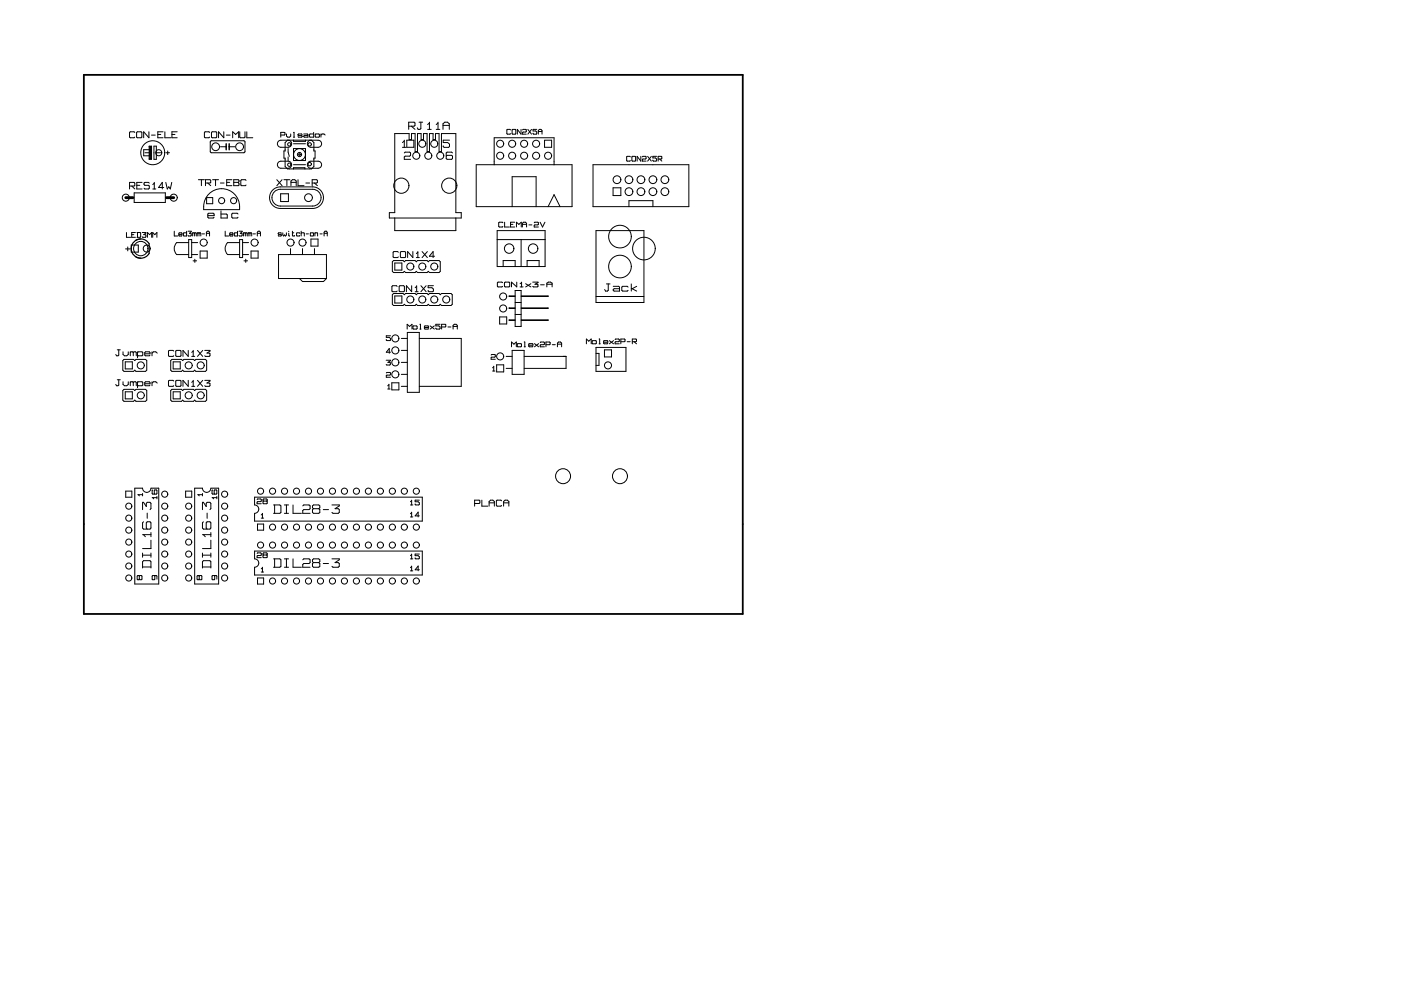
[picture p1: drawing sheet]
<svg xmlns="http://www.w3.org/2000/svg" width="297mm" height="210mm" viewBox="0 0 297 210" stroke-linecap="round" stroke-linejoin="round" font-family="sans-serif">
<path d="M17.8 15.9h139.7v114.3h-139.7z" fill="none" stroke="#000" stroke-width=".38"/>
<path d="M28.8 50.9a2.05 2.05 0 0 1 2.8 .8v2M29.8 50.7a2.03 2.03 0 0 0-2 2 2.03 2.03 0 0 0 2 2M31.6 53.7a2.05 2.05 0 0 1-2.8 .8" fill="none" stroke="#000" stroke-width=".25"/>
<g fill="none" stroke="#000" stroke-width=".21">
<path d="M27.5 39.4h.9l.2-.1v-.5l-.2-.1h-.9v1.4M27.9 39.4l.7 .7M28.6 28.1l-.2-.2h-.8l-.1 .2v1l.1 .1h.8l.2-.1M29 28.1l.1-.2h.8l.2 .2v1l-.2 .1h-.8l-.1-.1zM29 39.3h.6M30.1 38.7h-1.1v1.4h1.1M30.7 32.4h.9M31.6 27.9v1.3l-1.1-1.3v1.3M31.6 33.7h.5M31.6 31.1h.5M31.6 31h.5v2.8h-.5zM31.7 38.8l-.2-.1h-.8l-.2 .4 .2 .2h.8l.2 .1v.5l-.2 .2h-.8l-.2-.2"/>
<path d="M31.8 31.1v2.7M31.8 31.7h-1.3v1.3h1.3M31.9 31.1v2.6M32 31.1v2.6M32.1 28.6h.8M32.6 31h.5v2.8h-.5zM32.7 38.7v1.4M32.7 38.8l-.3 .3M33.1 32.4h.9M33.5 28.5h.6M34.6 27.9h-1.1v1.3h1.1M34.7 39.8h-1.1l.8-1.1v1.4"/>
<path d="M35 27.9v1.3h1.2M35.2 38.7l.3 1.4 .3-.5 .3 .5 .3-1.4M35.2 32.4h.7M35.6 32v.8M36.5 28.5h.6M37.6 27.9h-1.1v1.3h1.1M42.1 38.1h1.2M42.7 38.1v1.3M43.6 38.8h.9l.2-.1v-.5l-.2-.1h-.9v1.3M44 38.8l.7 .6M44.5 28.1l-.2-.2h-.8l-.2 .2v1l.2 .1h.8l.2-.1M44.7 29.9l7-.1 .2 .3v2l-.2 .3h-6.9l-.2-.3z"/>
<path d="M44.8 28.1l.2-.2h.8l.1 .2v1l-.1 .1h-.8l-.2-.1zM45.1 38.1h1.2M45.7 38.1v1.3M46.7 38.8h.8M46.7 31.1h1.3M47.4 27.9v1.3l-1.1-1.3v1.3M48 28.6h.8M48.1 38.7h.6M48.6 31.1h1.2M49.2 38.1h-1.1v1.3h1.1M49.3 29.2v-1.3l.7 .6 .6-.6v1.3M49.6 38.1h.9l.2 .1-.2 .5 .2 .5-.2 .2h-.9z"/>
<path d="M49.6 38.7h.9M50.8 27.9v1.2l.2 .1h.8l.1-.1v-1.2M52.2 38.2l-.2-.1h-.8l-.1 .1v1l.1 .2h.8l.2-.2M52.3 27.9v1.3h1.3M58.7 38.1l1.1 1.3M59 34.4l.6-.2h1.5a.75 .75 0 0 1 .7 .7 .75 .75 0 0 1-.7 .8h-1.5a.75 .75 0 0 1-.7-.5 .75 .75 0 0 1 .1-.8zM59.5 28.6h.8l.1-.4-.9-.1v1M59.8 38.1l-1.1 1.3M60.2 38.1h1.3M60.7 28.4v.5l.3 .2h.4l.2-.2v-.5M60.8 38.1v1.3M61 29.7l-.5 .5v1.8h-.3v1.5h.3v1.8l.5 .5h5l.5-.5v-1.8h.3v-1.5h-.3v-1.8l-.5-.5"/>
<path d="M61.1 29.7a.75 .75 0 0 1 .7 .8 .75 .75 0 0 1-.7 .7h-1.5a.75 .75 0 0 1-.8-.7 .75 .75 0 0 1 .8-.8h7.8a.75 .75 0 0 1 .8 .8 .75 .75 0 0 1-.8 .7h-1.5a.75 .75 0 0 1-.7-.7 .75 .75 0 0 1 .7-.8M61.1 31.5v.8l.2 .8M61.1 33.3v.7M61.7 39.4v-1l.3-.3h.5l.3 .3v1M61.7 38.7h1.1M62.2 28.1h.1v1M62.2 29.1h.3M62.2 29.7v.3h2.6v-.3M62.2 31.5h2.6v2.5h-2.6zM62.2 35.8v-.2h2.4v.2M62.2 34.9h2.6M62.2 30.5h2.6"/>
<path d="M63.2 38.1v1.3h1.3M64.1 28.5l-.8-.1-.1 .1 .1 .2h.6l.2 .3-.2 .1-.7-.1M64.4 28.4l.9 .1v.6h-.8l-.1-.1 .1-.3h.8M64.8 38.8h.8M65.4 34.4l.5-.2h1.5a.75 .75 0 0 1 .8 .7 .75 .75 0 0 1-.8 .8h-1.5a.75 .75 0 0 1-.7-.5 .75 .75 0 0 1 .2-.8zM66.2 38.8h.9l.2-.1v-.5l-.2-.1h-.9v1.3M66.5 28.1v1l-.9-.1 .1-.6h.8M66.7 38.8l.6 .6M66.8 28.5l.8-.1 .1 .6-.7 .1zM68 28.6l.3-.2h.4l.2 .2M68 28.4v.7M83.7 28.3h3v1.3h.5v-1.3h.8v3.8h.5v-3.8h.8v1.3h.5v-1.3h.8v3.8h.5v-3.8h.7v1.3h.5v-1.3h.8v3.8h.5v-3.8h3v16.8h1.2v1.1h-15.2v-1.1h1.1z"/>
<path d="M85.3 31.2h.8M85.7 32.4l.2-.1h1l.1 .1v.5l-.1 .2h-1l-.2 .2v.5h1.3M85.7 29.7v1.5M85.7 29.9l-.4 .3M86.2 29.7h1.5v1.5h-1.5zM86.6 26.8h1.2l.2-.2v-.5l-.2-.2h-1.2v1.5M87.2 26.8l.8 .6M88.8 25.9h.8M89.2 25.9v1.4l-.2 .1h-.3l-.2-.3M90.7 27.4h.7M91 25.9v1.5M91 26.1l-.3 .3"/>
<path d="M92.5 27.4h.7M92.9 25.9v1.5M92.9 26.1l-.4 .3M93.9 27.4v-1.2l.4-.3h.6l.4 .3v1.2M93.9 26.6h1.4M95.3 29.7h-1.3v.5h.9l.4 .4v.5l-.2 .1h-.9l-.2-.3M95.9 32.4l-.2-.1h-.9l-.2 .1v1.2l.2 .2h.9l.2-.2v-.5l-.2-.2h-.9l-.2 .2M101 34.9h20.3v8.9h-20.3zM104.8 34.9v-5.7h12.7v5.7M108.2 27.5l-.1-.1-.6 .1v.8l.1 .1 .6-.1M108.7 27.4l.7 .1-.2 .9-.6-.1zM110.5 27.4v1l-.8-1v1"/>
<path d="M110.8 27.5l.1-.1 .7 .1-.1 .5-.7 .1v.3h.8M111.9 27.4l.8 1M112.7 27.4l-.8 1M113.8 27.4h-.8v.4h.6l.2 .2v.3l-.7 .1-.1-.2M114.1 28.4v-.7l.3-.3h.3l.2 .3v.7M114.1 27.9h.8M115.5 29.7h1.5v1.5h-1.5zM125.7 34.9h20.4v8.9h-20.4zM130 39.8h1.6v1.7h-1.6zM133.6 33.3l-.1-.2-.6 .2v.8l.1 .1 .6-.1M134.1 33.1l.7 .2-.2 .9-.6-.1zM135.9 33.1v1.1l-.8-1.1v1.1"/>
<path d="M136.2 33.3l.1-.2 .7 .2-.1 .4-.7 .1v.4h.8M137.3 33.1l.8 1.1M138.1 33.1l-.8 1.1M139.2 33.1h-.8v.4h.6l.2 .2v.4l-.7 .1-.1-.3M139.5 33.7h.7l.1-.4-.8-.2v1.1M139.9 33.7l.4 .5M26.6 52.8h1M26.8 49.3v1h.9M27.1 52.4v.8M27.8 52h1.5v1.5h-1.5zM27.9 49.8h.5M28.4 40.9h6.7v2h-6.7z"/>
<path d="M28.7 49.3h-.8v1h.8M29 49.3l.8 .1v.8l-.8 .1M29.2 49.3v1M30.2 49.3h.7l-.4 .5h.3l.1 .4-.1 .1-.6-.1M31.3 50.3v-1l.4 .5 .5-.5v1M32.4 50.3v-1l.4 .5 .5-.5v1M32.4 40.1h.6M36.9 49v1h.8M37.9 49.7h.7l-.1-.3h-.5l-.1 .5 .1 .1 .6-.1M39.6 49v1h-.6l-.1-.5 .7-.1M39.9 49h.6l-.3 .5 .3 .1v.3l-.1 .1-.5-.1M40 51.4h-2.5a1.8 1.8 0 0 0 0 2.6h2.5"/>
<path d="M40 50.8h.6v3.8h-.6zM40.6 51.4h1.3M40.6 54h1.3M40.8 49.5l.1-.1 .3 .1M40.8 49.4v.6M40.9 55.3h.8M41.2 49.5l.1-.1 .3 .1v.5M41.2 49.5v.5M41.3 55v.6M41.8 49.5l.1-.1 .3 .1M41.8 49.4v.6M42.2 49.5l.1-.1 .3 .1v.5"/>
<path d="M42.2 49.5v.5M42.4 53.2h1.5v1.5h-1.5zM42.9 49.6h.5M43.8 50v-.8l.1-.2h.3l.2 .2v.8M43.8 49.5h.6M43.8 41.9h1.3v1.3h-1.3zM44.1 45.7h1.3v-.3l-.2-.2h-1l-.1 .2v.7l.1 .1h1l.2-.1M44.3 41.1a3.8 3.8 0 0 1 4.5-.7 3.8 3.8 0 0 1 2 4.1h-7.6a4.1 4.1 0 0 1 1.1-3.4zM46.9 44.7v1.5h1.3v-.6l-.2-.2h-1.1M47.7 49v1h.8M48.7 49.7h.7l-.1-.3h-.5l-.1 .5 .1 .1 .6-.1M50.4 49v1h-.6l-.1-.5 .7-.1"/>
<path d="M50.5 45.4l-.2-.2h-1l-.2 .2v.7l.2 .1h1l.2-.1M50.7 49h.6l-.4 .5 .4 .1v.3l-.1 .1-.5-.1M50.8 51.4h-2.5a1.8 1.8 0 0 0 0 2.6h2.5M50.8 50.8h.6v3.8h-.6zM51.4 51.4h1.3M51.4 54h1.3M51.6 49.5l.1-.1 .3 .1M51.6 49.4v.6M51.7 55.3h.8M52 49.5l.1-.1 .3 .1v.5M52 49.5v.5M52.1 55v.6"/>
<path d="M52.6 49.5l.1-.1 .3 .1M52.6 49.4v.6M53 49.5l.1-.1 .3 .1v.5M53 49.5v.5M53.2 53.2h1.5v1.5h-1.5zM53.7 49.6h.5M54.6 50v-.8l.1-.2h.3l.2 .2v.8M54.6 49.5h.6M57.8 40.3l1-.6 .6-.1h6.9a2.29 2.29 0 0 1 2.3 2.3 2.29 2.29 0 0 1-2.3 2.3h-6.9a2.29 2.29 0 0 1-2.1-1.4 2.29 2.29 0 0 1 .5-2.5zM58.2 40.7l.8-.5 .4-.1h6.9a1.78 1.78 0 0 1 1.8 1.8 1.78 1.78 0 0 1-1.8 1.8h-6.9a1.78 1.78 0 0 1-1.6-1.1 1.78 1.78 0 0 1 .4-1.9zM59.1 54h10.1v5.1h-10.1zM59.5 41.1h1.7v1.6h-1.7z"/>
<path d="M59.7 49.5l-.1-.1-.6 .1 .1 .2h.5v.3l-.6-.1M60 49.4v.4l.1 .2 .2-.2 .2 .2 .2-.2v-.4M61.2 49.5v.4l.2 .1M61.2 49v.1M61.6 52.7v1.3M62 49v.9l.1 .1 .4-.1M62 49.4h.3M63.5 59.1l.6 .6h4.5l.6-.6M63.5 49.5l-.1-.1-.5 .1 .1 .5 .5-.1M63.9 49.5l.5-.1 .1 .6M63.9 49v1M64.1 52.7v1.3"/>
<path d="M64.9 49.6h.5M65.9 49.4l.6 .1-.1 .5-.6-.1zM65.9 50.7h1.5v1.5h-1.5zM66.7 52.7v1.3M66.8 49.4v.6M66.8 49.5l.4-.1 .1 .6M67.8 49.6h.5M68.7 50v-.8l.2-.2h.3l.2 .2v.8M68.7 49.5h.7M83.2 55.5l.2-.3h2.1l.2 .3 .3-.3h2l.3 .3 .2-.3h2.1l.2 .3 .3-.3h2l.2 .3v2l-.2 .3h-2l-.3-.3-.2 .3h-2.1l-.2-.3-.3 .3h-2l-.3-.3-.2 .3h-2.1l-.2-.3zM83.7 46.2v2.7h12.9v-2.7M83.7 55.8h1.5v1.5h-1.5z"/>
<path d="M84.5 53.5l-.2-.2h-.8l-.2 .2v1l.2 .1h.8l.2-.1M84.9 53.5l.1-.2h.8l.2 .2v1l-.2 .1h-.8l-.1-.1zM87.5 53.3v1.3l-1.1-1.3v1.3M88.3 54.6h.6M88.6 53.3v1.3M88.6 53.5l-.3 .3M89.5 53.3l1.1 1.3M90.6 53.3l-1.1 1.3M92.1 54.3h-1.1l.8-1v1.3M105.4 48.9h10.2v7.6h-10.2zM105.4 50.8h10.2M106.6 59.9l-.2-.1-.9 .1v.8l.1 .1 1-.1"/>
<path d="M106.6 47.2l-.1-.1-.8 .1v.8l.2 .1 .7-.1M106.7 56.5v-1.3h2.5v1.3M107 59.9l.9-.1 .2 .1v.8l-.2 .1-.9-.1zM107 47.1v1h1M108.2 47.6h.6M108.6 43.8v-6.3h5.1v6.3M109.1 47.1h-.9v1h.9M109.5 48.1v-1l.5 .5 .5-.5v1M109.6 59.8v1l-1.1-1v1M110.5 50.8v5.7M110.6 59.8v1M110.6 59.9l-.3 .3"/>
<path d="M110.8 48.1v-.8l.2-.2h.4l.2 .2v.8M110.8 47.6h.8M111.8 56.5v-1.3h2.5v1.3M112.1 47.7h.7M112.9 59.8h1.2l-.7 .5h.5l.2 .1v.3l-.2 .1-1-.1M113.3 47.2l.1-.1 .8 .1-.2 .5-.7 .1v.3h.9M114.5 47.1l.5 1 .5-1M116.2 43.8l1.3-2.5 1.2 2.5M126.4 48.9h10.1v15.2h-10.1zM133.4 43.8v-1.3h5v1.3M24.9 74.2h.6M25.2 74.2v1.1l-.5 .1-.2-.2"/>
<path d="M26.1 74.6v.6l.3 .2h.5l.3-.2v-.6M26.3 76.2h2l.3 .3 .2-.3h2.1l.2 .3v2l-.2 .2h-2.1l-.2-.2-.3 .2h-2l-.3-.2v-2zM26.6 76.7h1.5v1.5h-1.5zM27.6 74.7l.2-.1 .5 .1M27.6 74.6v.8M28.3 74.7l.1-.1 .5 .1v.7M28.3 74.7v.7M29.2 74.6v1.3M29.2 74.7l.1-.1h.8l.2 .1v.6l-.2 .1h-.8l-.1-.1M30.7 75h1.1l-.2-.4h-.7l-.2 .1v.6l.2 .1h.7l.2-.1M32.2 74.9l.3-.3h.5l.3 .3M32.2 74.6v.8"/>
<path d="M36.4 76.2h2.1l.2 .3 .3-.3h2l.3 .3 .2-.3h2.1l.2 .3v2l-.2 .2h-2.1l-.2-.2-.3 .2h-2l-.3-.2-.2 .2h-2.1l-.2-.2v-2zM36.7 76.7h1.5v1.5h-1.5zM36.8 74.4l-.1-.1h-.8l-.2 .1v1l.2 .2h.8l.1-.2M37.3 74.4l.1-.1h.8l.2 .1v1l-.2 .2h-.8l-.1-.2zM39.9 74.3v1.3l-1.1-1.3v1.3M40.7 75.6h.6M41 74.3v1.3M41 74.4l-.3 .3M41.9 74.3l1.1 1.3M43 74.3l-1.1 1.3M43.4 74.3h1.1v.1l-.6 .5 .6 .1v.4l-.1 .2h-.8l-.2-.2M81.9 76.4h.9l-.5 .4h.3l.2 .5-.2 .1-.7-.1"/>
<path d="M81.9 79.1l.1-.1 .8 .1-.1 .4-.8 .1v.4h.9M82.8 74.7h-.9l.6-.8v1M82.8 71.2h-.9v.3h.6l.3 .3v.3l-.8 .1-.1-.2M83.2 62.5l.2-.3h2.1l.2 .3 .3-.3h2l.3 .3 .2-.3h2.1l.2 .3 .3-.3h2l.2 .3 .3-.3h2l.3 .3v2l-.3 .3h-2l-.3-.3-.2 .3h-2l-.3-.3-.2 .3h-2.1l-.2-.3-.3 .3h-2l-.3-.3-.2 .3h-2.1l-.2-.3zM83.7 62.8h1.5v1.4h-1.5zM84.2 60.7l-.2-.1h-.7l-.2 .1v1l.2 .1h.7l.2-.1M84.6 60.7l.2-.1h.8l.1 .1v1l-.1 .1h-.8l-.2-.1zM85.1 79.4h1.3M85.1 76.8h1.3M85.1 74.3h1.3M85.1 71.8h1.3M86.3 69.8v-1l.5 .4 .5-.4v1"/>
<path d="M86.4 70.5h2.5v12.7h-2.5zM87.3 60.6v1.2l-1.1-1.2v1.2M87.5 69.2l.8-.1 .1 .6-.7 .1zM88 61.8h.7M88.3 60.6v1.2M88.3 60.7l-.3 .3M88.9 71.8h8.9v10.1h-8.9M89 69.8h.3M89 68.8h.1v1M89.2 60.6l1.2 1.2M90 69.4h.9l-.2-.3h-.6l-.1 .6 .1 .1 .8-.1M90.4 60.6l-1.2 1.2"/>
<path d="M91.2 69.1l.9 .7M91.9 60.6h-1.1v.4h.8l.3 .3v.4l-.2 .1h-.8l-.1-.2M92.1 69.1l-.9 .7M93.3 68.8h-.9v.3h.6l.3 .2v.4l-.8 .1-.1-.2M93.6 69.3h.8l.1-.4-.9-.1v1M95 69.3h.6M96.1 69.2h.9M96.1 69.8v-.8l.2-.2h.4l.3 .2v.8M104.1 75.3l.2-.1 .7 .1-.1 .4-.8 .1v.4h.9M104.4 78.7h.5M104.7 77.6v1.1M104.7 77.8l-.3 .2"/>
<path d="M105.3 77.4h1.5v1.5h-1.5zM105.9 67.2h1.5v1.5h-1.5zM107.3 75.6h1.3M107.3 78.1h1.3M108.5 73.5v-1l.5 .5 .5-.5v1M108.6 74.3h2.5v5.1h-2.5zM109.2 61.6h1.3v7.6h-1.3zM109.2 62.7h-1.2v.2h1.2M109.2 64.1h1.3M109.2 67.8h-1.2v.1h1.2M109.2 65.3h-1.2v.1h1.2M109.2 66.7h1.3"/>
<path d="M109.7 73l.7-.1 .2 .5-.8 .1zM110.3 60.8h.6M110.5 62.7h5.7v.2h-5.7M110.5 65.3h5.7v.1h-5.7M110.5 67.8h5.7v.1h-5.7M111.1 75.6h8.9v2.5h-8.9M111.1 73.5h.3M111.1 72.5h.2v1M111.4 60.2l1.2 .6M112.1 73.2h.9l-.1-.3h-.7l-.1 .5 .1 .1 .8-.1M112.6 60.2l-1.2 .6M113.3 72.9l.9 .6"/>
<path d="M114.2 72.9l-.9 .6M114.5 72.6l.2-.1 .7 .1-.1 .5-.8 .1v.3h.9M114.6 60.4h.8M115.8 73.1h.7l.1-.5-.8-.1v1M115.9 60.8v-.8l.4-.2h.4l.4 .2v.8M115.9 60.3h1.2M117.1 73.1h.6M118.2 73.5v-.8l.2-.2h.4l.3 .2v.8M118.2 73h.9M124.3 72.9v-1l.5 .4 .5-.4v1M125.5 72.3l.8-.1 .1 .6-.7 .1zM126.4 73.7h6.3v5h-6.3z"/>
<path d="M126.4 62.9h10.1M126.4 74.9h.6v2.6h-.6M127 72.9h.3M127 71.9h.1v1M128 72.6h.9l-.2-.4h-.6l-.1 .6 .1 .1 .8-.1M128.2 74.2h1.5v1.5h-1.5zM128.6 60.2h.7M129 60.2v1.4l-.2 .1h-.4l-.2-.3M129.2 72.2l.9 .7M130 60.7h1.2l.2 .2v.8h-1.2l-.2-.1 .2-.4h1.2M130.1 72.2l-.9 .7M130.4 72l.1-.1 .8 .1-.1 .4-.8 .2v.3h.9"/>
<path d="M131.6 72.4h.8l.1-.4-.9-.1v1M133 72.4h.6M133.2 60.9l-.2-.2h-1l-.2 .2v.7l.2 .1h1l.2-.1M133.8 61.2h.2M133.8 60.2v1.5M134 61.2l1 .5M134.1 72.4h.7l.2-.4-.9-.1v1M134.4 72.4l.6 .5M135 60.7l-1 .5M24.9 80.5h.6M25.2 80.5v1.1l-.5 .2-.2-.3M26.1 80.9v.6l.3 .3h.5l.3-.3v-.6"/>
<path d="M26.3 82.6h2l.3 .2 .2-.2h2.1l.2 .2v2l-.2 .3h-2.1l-.2-.3-.3 .3h-2l-.3-.3v-2zM26.6 83.1h1.5v1.5h-1.5zM27.6 80.9v.9M27.6 81.1l.2-.2 .5 .2M28.3 81.1v.7M28.3 81.1l.1-.2 .5 .2v.7M29.2 80.9v1.3M29.2 81.1l.1-.2h.8l.2 .2v.5l-.2 .2h-.8l-.1-.2M30.7 81.4h1.1l-.2-.5h-.7l-.2 .2v.5l.2 .2h.7l.2-.2M32.2 80.9v.9M32.2 81.2l.3-.3h.5l.3 .3M36.4 82.6h2.1l.2 .2 .3-.2h2l.3 .2 .2-.2h2.1l.2 .2v2l-.2 .3h-2.1l-.2-.3-.3 .3h-2l-.3-.3-.2 .3h-2.1l-.2-.3v-2z"/>
<path d="M36.7 83.1h1.5v1.5h-1.5zM36.8 80.8l-.1-.2h-.8l-.2 .2v1l.2 .1h.8l.1-.1M37.3 80.8l.1-.2h.8l.2 .2v1l-.2 .1h-.8l-.1-.1zM39.9 80.6v1.3l-1.1-1.3v1.3M40.7 81.9h.6M41 80.6v1.3M41 80.8l-.3 .3M41.9 80.6l1.1 1.3M43 80.6l-1.1 1.3M43.4 80.6h1.1v.2l-.6 .4 .6 .2v.4l-.1 .1h-.8l-.2-.1M82.2 82.5h.5M82.5 81.5v1"/>
<path d="M82.5 81.6l-.3 .2M83.1 81.2h1.5v1.5h-1.5zM85.1 81.9h1.3M26.7 104.1h1.3v1.3h-1.3zM28.6 103.5h1.6a.89 .89 0 0 0 .9 .9 .89 .89 0 0 0 .9-.9h1.7v20.3h-5.1zM29.2 104.9h1M29.3 104.9l.3 .2M30.2 108.1v-1.6h.2l.6 .9v-.7l.2-.2h.6l.2 .2v1.1l-.2 .3M30.2 104.6v.5M30.2 117.3v.8M30.2 117.7h1.8M30.2 113.4h1.8"/>
<path d="M30.4 110.6l-.2 .3v1.1l.2 .2h1.4l.2-.2v-1.1l-.2-.3h-.6l-.2 .3v1.1l.2 .2M30.4 113.4l.4 .4M31.2 108.8v1.1M32 112.9v.9M32 114.5v1.8h-1.8M32 117.3v.8M32.3 105.5h1M32.4 103.9l-.1 .1 .1 .8h.8l.1-.8-.1-.1-.5 .1 .1 .8M32.4 105.5l.2 .3M33.3 105.3v.5M39.4 104.1h1.3v1.3h-1.3zM41.3 103.5h1.6a.89 .89 0 0 0 .9 .9 .89 .89 0 0 0 .9-.9h1.7v20.3h-5.1z"/>
<path d="M41.9 104.9h1M42 104.9l.3 .2M42.9 108.1v-1.6h.2l.6 .9v-.7l.2-.2h.6l.2 .2v1.1l-.2 .3M42.9 117.7h1.8M42.9 113.4h1.8M42.9 104.6v.5M42.9 117.3v.8M43.1 110.6l-.2 .3v1.1l.2 .2h1.4l.2-.2v-1.1l-.2-.3h-.6l-.2 .3v1.1l.2 .2M43.1 113.4l.4 .4M43.9 108.8v1.1M44.7 112.9v.9M44.7 114.5v1.8h-1.8"/>
<path d="M44.7 117.3v.8M45 105.5h1M45.1 103.9l-.1 .1 .1 .8h.8l.1-.8-.1-.1-.5 .1 .1 .8M45.1 105.5l.2 .3M46 105.3v.5M54 105.4h35.5v5.1h-35.5v-1.7a.89 .89 0 0 0 .9-.8 .89 .89 0 0 0-.9-.9zM54 116.8h35.5v5.1h-35.5v-1.6a.89 .89 0 0 0 .9-.9 .89 .89 0 0 0-.9-.9zM54.5 105.9l.1-.1 .8 .1-.1 .5-.8 .1v.3h.9M54.5 117.3l.1-.1 .8 .1-.1 .5-.8 .1v.3h.9M54.6 111.1h1.3v1.3h-1.3zM55.4 109.9h.5M55.6 108.8v1.1"/>
<path d="M55.6 109l-.2 .2M55.9 106.2l-.1 .2 .1 .4 .8-.1-.2-.5M55.9 106.2l-.1-.1 .1-.3h.6l.2 .1-.2 .3M55.9 117.7l-.1-.1 .1-.4h.6l.2 .1-.2 .4M55.9 117.7l-.1 .1 .1 .4 .8-.1-.2-.4M55.9 106.2h.6M55.9 117.7h.6M58 107.1h1.3l.3 .2v1.3l-.3 .2h-1.3M58 118.5h1.3l.3 .2v1.4l-.3 .2h-1.3M58.2 107.1v1.7M58.2 118.5v1.8M60.3 107.1h.9"/>
<path d="M60.3 108.8h.9M60.3 118.5h.9M60.7 107.1v1.7M60.7 118.5v1.8M62.1 107.1v1.7h1.8M62.1 118.5v1.8h1.8M64.2 107.3l.2-.2h1.1l.2 .2v.6l-.2 .1h-1.1l-.2 .2v.6h1.5M64.2 118.7l.2-.2h1.1l.2 .2v.6l-.2 .2h-1.1l-.2 .2v.6h1.5M66.5 119.3l-.2-.2v-.4l.2-.2h1.1l.2 .2v.4l-.2 .2M66.5 107.9l-.2-.2v-.4l.2-.2h1.1l.2 .2v.4l-.2 .2M66.5 107.9l-.2 .1v.6l.2 .2h1.1l.2-.2v-.6l-.2-.1M66.5 119.3l-.2 .2v.6l.2 .2h1.1l.2-.2v-.6l-.2-.2"/>
<path d="M66.5 107.9h1.1M66.5 119.3h1.1M68.5 108h1.1M68.5 119.5h1.1M70.4 107.1h1.5v.2l-.9 .6h.7l.2 .1v.6l-.2 .2h-1.1l-.2-.2M70.4 118.5h1.5v.2l-.9 .6h.7l.2 .2v.6l-.2 .2h-1.1l-.2-.2M87 107.1h.5M87 109.6h.5M87 118.5h.5M87.3 106v1.1M87.3 108.6v1M87.3 117.5v1"/>
<path d="M87.3 106.2l-.3 .2M87.3 108.7l-.3 .2M87.3 117.6l-.3 .2M88.9 106h-.9v.4h.7l.2 .2v.3l-.8 .2-.1-.3M88.9 117.5h-.9v.3h.7l.2 .2v.4l-.8 .1-.1-.2M88.9 109.4h-.9l.7-.8v1M100.6 106.8h1l.1-.2v-.4l-.1-.2h-1v1.3M102.2 106v1.3h1.2M103.7 107.3v-1l.3-.3h.5l.3 .3v1M103.7 106.6h1.1M106.3 106.2l-.1-.2h-.8l-.2 .2v1l.2 .1h.8l.1-.1M106.8 107.3v-1l.3-.3h.5l.3 .3v1"/>
<path d="M106.8 106.6h1.1M29.5 122.2l-.1-.2-.3 .2v.6l.1 .1 .3-.1M29.5 122.2l.1-.2 .5 .2-.1 .7-.5-.1M29.5 122.2v.6M30.2 120.4v-1.3l.2-.2h1.4l.2 .2v1.3M30.2 120.2h1.8M32.7 122l.1 .8-.1 .1-.4-.1 .1-.8h.8l.1 .8M42.2 122.2l-.1-.2-.3 .2v.6l.1 .1 .3-.1M42.2 122.2l.1-.2 .5 .2-.1 .7-.5-.1M42.2 122.2v.6M42.9 120.4v-1.3l.2-.2h1.4l.2 .2v1.3M42.9 120.2h1.8"/>
<path d="M45.4 122l.1 .8-.1 .1-.4-.1 .1-.8h.8l.1 .8M54.6 122.5h1.3v1.3h-1.3zM55.4 121.3h.5M55.6 120.3v1M55.6 120.4l-.2 .2M60.3 120.3h.9M87 121h.5M87.3 120v1M87.3 120.1l-.3 .3M88.9 120.8h-.9l.7-.8v1"/>
<circle cx="32.4" cy="32.4" r="2.54"/>
<circle cx="33.7" cy="32.4" r=".65"/>
<circle cx="45.7" cy="31.1" r=".83"/>
<circle cx="50.8" cy="31.1" r=".83"/>
<circle cx="61.3" cy="30.6" r=".36"/>
<circle cx="61.3" cy="34.9" r=".36"/>
<circle cx="63.5" cy="32.8" r=".45"/>
<circle cx="63.5" cy="32.8" r="1.25"/>
<circle cx="63.5" cy="32.8" r=".18"/>
<circle cx="65.7" cy="30.6" r=".36"/>
<circle cx="65.7" cy="34.8" r=".36"/>
<circle cx="85.1" cy="39.4" r="1.61"/>
<circle cx="88.3" cy="33" r=".75"/>
<circle cx="89.5" cy="30.5" r=".75"/>
<circle cx="90.8" cy="33" r=".75"/>
<circle cx="92.1" cy="30.5" r=".75"/>
<circle cx="93.3" cy="33" r=".75"/>
<circle cx="95.2" cy="39.4" r="1.61"/>
<circle cx="106" cy="30.5" r=".75"/>
<circle cx="106" cy="33" r=".75"/>
<circle cx="108.6" cy="30.5" r=".75"/>
<circle cx="108.6" cy="33" r=".75"/>
<circle cx="111.1" cy="33" r=".75"/>
<circle cx="111.1" cy="30.5" r=".75"/>
<circle cx="113.7" cy="30.5" r=".75"/>
<circle cx="113.7" cy="33" r=".75"/>
<circle cx="116.2" cy="33" r=".75"/>
<circle cx="130.8" cy="38.1" r=".83"/>
<circle cx="133.3" cy="38.1" r=".83"/>
<circle cx="135.9" cy="38.1" r=".83"/>
<circle cx="138.4" cy="38.1" r=".83"/>
<circle cx="141" cy="38.1" r=".83"/>
<circle cx="26.7" cy="41.9" r=".75"/>
<circle cx="29.8" cy="52.7" r="1.52"/>
<circle cx="31.1" cy="52.7" r=".75"/>
<circle cx="36.8" cy="41.9" r=".75"/>
<circle cx="43.2" cy="51.4" r=".75"/>
<circle cx="47" cy="42.5" r=".65"/>
<circle cx="49.5" cy="42.5" r=".65"/>
<circle cx="54" cy="51.4" r=".75"/>
<circle cx="61.6" cy="51.4" r=".75"/>
<circle cx="64.1" cy="51.4" r=".75"/>
<circle cx="65.4" cy="41.9" r=".83"/>
<circle cx="87" cy="56.5" r=".75"/>
<circle cx="89.5" cy="56.5" r=".75"/>
<circle cx="92.1" cy="56.5" r=".75"/>
<circle cx="107.9" cy="52.7" r="1"/>
<circle cx="113" cy="52.7" r="1"/>
<circle cx="131.4" cy="56.5" r="2.4"/>
<circle cx="131.4" cy="50.2" r="2.4"/>
<circle cx="133.3" cy="40.6" r=".83"/>
<circle cx="135.9" cy="40.6" r=".83"/>
<circle cx="136.5" cy="52.7" r="2.4"/>
<circle cx="138.4" cy="40.6" r=".83"/>
<circle cx="141" cy="40.6" r=".83"/>
<circle cx="29.8" cy="77.5" r=".75"/>
<circle cx="40" cy="77.5" r=".75"/>
<circle cx="42.5" cy="77.5" r=".75"/>
<circle cx="83.8" cy="76.8" r=".75"/>
<circle cx="83.8" cy="71.8" r=".75"/>
<circle cx="83.8" cy="74.3" r=".75"/>
<circle cx="83.8" cy="79.4" r=".75"/>
<circle cx="87" cy="63.5" r=".75"/>
<circle cx="89.5" cy="63.5" r=".75"/>
<circle cx="92.1" cy="63.5" r=".75"/>
<circle cx="94.6" cy="63.5" r=".75"/>
<circle cx="106" cy="75.6" r=".75"/>
<circle cx="106.7" cy="65.4" r=".75"/>
<circle cx="106.7" cy="62.9" r=".75"/>
<circle cx="128.9" cy="77.5" r=".75"/>
<circle cx="29.8" cy="83.8" r=".75"/>
<circle cx="40" cy="83.8" r=".75"/>
<circle cx="42.5" cy="83.8" r=".75"/>
<circle cx="27.3" cy="109.9" r=".65"/>
<circle cx="27.3" cy="117.5" r=".65"/>
<circle cx="27.3" cy="112.4" r=".65"/>
<circle cx="27.3" cy="114.9" r=".65"/>
<circle cx="27.3" cy="107.3" r=".65"/>
<circle cx="34.9" cy="114.9" r=".65"/>
<circle cx="34.9" cy="112.4" r=".65"/>
<circle cx="34.9" cy="109.9" r=".65"/>
<circle cx="34.9" cy="107.3" r=".65"/>
<circle cx="34.9" cy="104.8" r=".65"/>
<circle cx="34.9" cy="117.5" r=".65"/>
<circle cx="40" cy="114.9" r=".65"/>
<circle cx="40" cy="109.9" r=".65"/>
<circle cx="40" cy="117.5" r=".65"/>
<circle cx="40" cy="107.3" r=".65"/>
<circle cx="40" cy="112.4" r=".65"/>
<circle cx="47.6" cy="117.5" r=".65"/>
<circle cx="47.6" cy="114.9" r=".65"/>
<circle cx="47.6" cy="112.4" r=".65"/>
<circle cx="47.6" cy="107.3" r=".65"/>
<circle cx="47.6" cy="109.9" r=".65"/>
<circle cx="47.6" cy="104.8" r=".65"/>
<circle cx="55.2" cy="115.6" r=".65"/>
<circle cx="55.2" cy="104.1" r=".65"/>
<circle cx="57.8" cy="104.1" r=".65"/>
<circle cx="57.8" cy="115.6" r=".65"/>
<circle cx="57.8" cy="111.8" r=".65"/>
<circle cx="60.3" cy="111.8" r=".65"/>
<circle cx="60.3" cy="104.1" r=".65"/>
<circle cx="60.3" cy="115.6" r=".65"/>
<circle cx="62.9" cy="111.8" r=".65"/>
<circle cx="62.9" cy="104.1" r=".65"/>
<circle cx="62.9" cy="115.6" r=".65"/>
<circle cx="65.4" cy="104.1" r=".65"/>
<circle cx="65.4" cy="115.6" r=".65"/>
<circle cx="65.4" cy="111.8" r=".65"/>
<circle cx="67.9" cy="104.1" r=".65"/>
<circle cx="67.9" cy="111.8" r=".65"/>
<circle cx="67.9" cy="115.6" r=".65"/>
<circle cx="70.5" cy="115.6" r=".65"/>
<circle cx="70.5" cy="111.8" r=".65"/>
<circle cx="70.5" cy="104.1" r=".65"/>
<circle cx="73" cy="104.1" r=".65"/>
<circle cx="73" cy="111.8" r=".65"/>
<circle cx="73" cy="115.6" r=".65"/>
<circle cx="75.6" cy="104.1" r=".65"/>
<circle cx="75.6" cy="111.8" r=".65"/>
<circle cx="75.6" cy="115.6" r=".65"/>
<circle cx="78.1" cy="111.8" r=".65"/>
<circle cx="78.1" cy="104.1" r=".65"/>
<circle cx="78.1" cy="115.6" r=".65"/>
<circle cx="80.6" cy="104.1" r=".65"/>
<circle cx="80.6" cy="111.8" r=".65"/>
<circle cx="80.6" cy="115.6" r=".65"/>
<circle cx="83.2" cy="104.1" r=".65"/>
<circle cx="83.2" cy="111.8" r=".65"/>
<circle cx="83.2" cy="115.6" r=".65"/>
<circle cx="85.7" cy="111.8" r=".65"/>
<circle cx="85.7" cy="104.1" r=".65"/>
<circle cx="85.7" cy="115.6" r=".65"/>
<circle cx="88.3" cy="115.6" r=".65"/>
<circle cx="88.3" cy="111.8" r=".65"/>
<circle cx="88.3" cy="104.1" r=".65"/>
<circle cx="119.4" cy="101" r="1.59"/>
<circle cx="131.4" cy="101" r="1.59"/>
<circle cx="27.3" cy="122.6" r=".65"/>
<circle cx="27.3" cy="120" r=".65"/>
<circle cx="34.9" cy="122.6" r=".65"/>
<circle cx="34.9" cy="120" r=".65"/>
<circle cx="40" cy="122.6" r=".65"/>
<circle cx="40" cy="120" r=".65"/>
<circle cx="47.6" cy="120" r=".65"/>
<circle cx="47.6" cy="122.6" r=".65"/>
<circle cx="57.8" cy="123.2" r=".65"/>
<circle cx="60.3" cy="123.2" r=".65"/>
<circle cx="62.9" cy="123.2" r=".65"/>
<circle cx="65.4" cy="123.2" r=".65"/>
<circle cx="67.9" cy="123.2" r=".65"/>
<circle cx="70.5" cy="123.2" r=".65"/>
<circle cx="73" cy="123.2" r=".65"/>
<circle cx="75.6" cy="123.2" r=".65"/>
<circle cx="78.1" cy="123.2" r=".65"/>
<circle cx="80.6" cy="123.2" r=".65"/>
<circle cx="83.2" cy="123.2" r=".65"/>
<circle cx="85.7" cy="123.2" r=".65"/>
<circle cx="88.3" cy="123.2" r=".65"/>
</g>
<path d="M48 30.5v1.3M48.6 30.5v1.3" fill="none" stroke="#000" stroke-width=".3"/>
<path d="M26.7 41.9h1.5M35.3 41.9h1.5" fill="none" stroke="#000" stroke-width=".61"/>
</svg>
